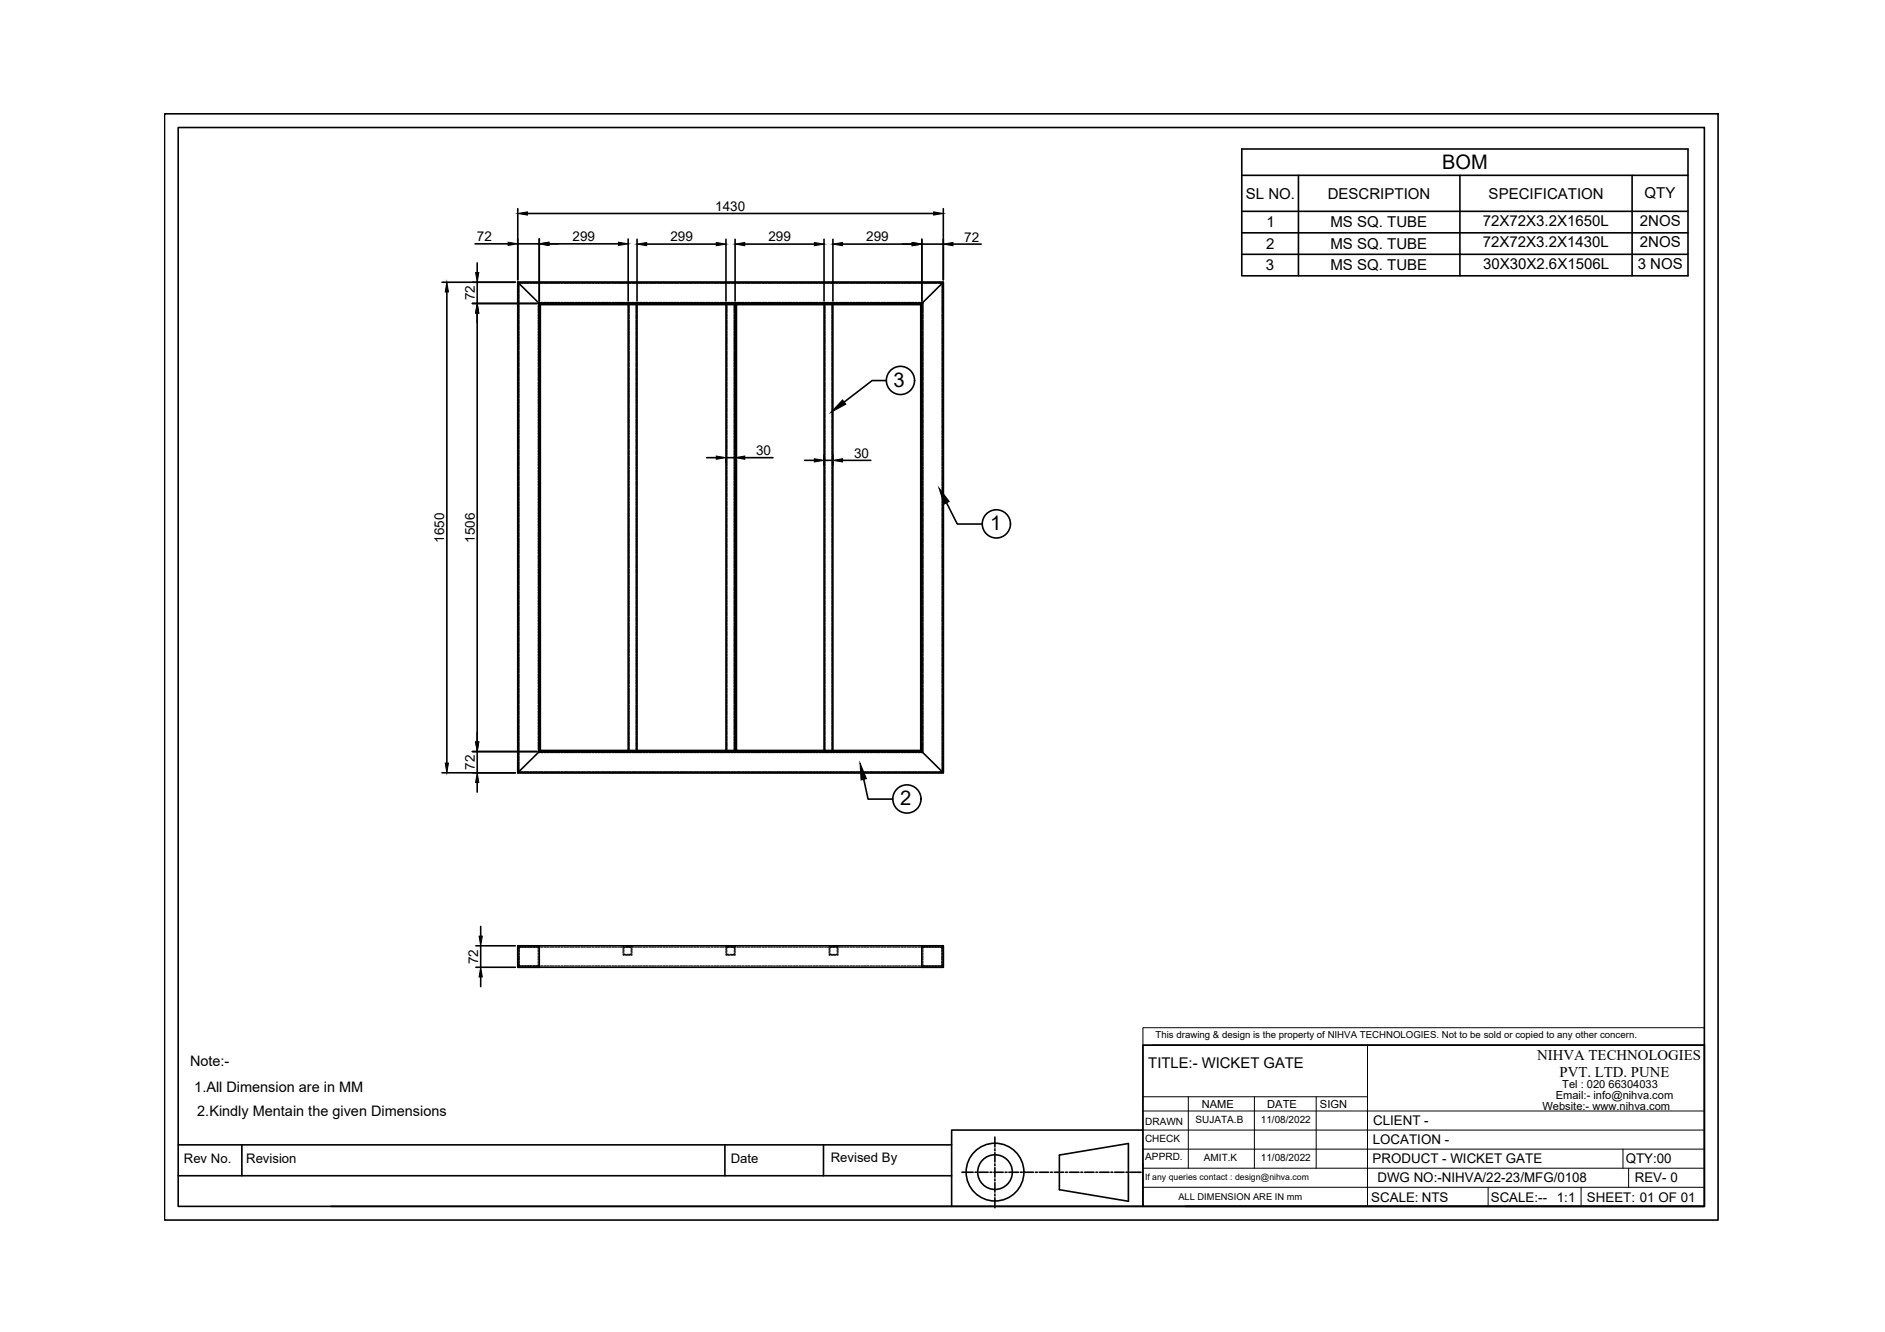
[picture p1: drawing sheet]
<svg xmlns="http://www.w3.org/2000/svg" width="297mm" height="210mm" viewBox="0 0 297 210" stroke-linecap="round" stroke-linejoin="round" font-family="sans-serif">
<defs><g id="words">
<g font-size="3.2">
<text x="227.3" y="26.7">BOM</text>
<text x="140.8" y="60.9">3</text>
<text x="156" y="83.6">1</text>
<text x="141.9" y="126.9">2</text>
</g>
<g font-size="2.4">
<text x="196.3" y="31.3">SL NO.</text>
<text x="199.6" y="35.8">1</text>
<text x="209.2" y="31.3">DESCRIPTION</text>
<text x="209.6" y="35.8">MS SQ. TUBE</text>
<text x="233.7" y="35.5">72X72X3.2X1650L</text>
<text x="234.6" y="31.3">SPECIFICATION</text>
<text x="258.4" y="35.6">2NOS</text>
<text x="259.1" y="31.3">QTY</text>
<text x="199.5" y="39.2">2</text>
<text x="209.6" y="39.2">MS SQ. TUBE</text>
<text x="233.7" y="38.9">72X72X3.2X1430L</text>
<text x="258.4" y="39">2NOS</text>
<text x="199.5" y="42.6">3</text>
<text x="209.6" y="42.6">MS SQ. TUBE</text>
<text x="233.7" y="42.3">30X30X2.6X1506L</text>
<text x="258.1" y="42.4">3 NOS</text>
</g>
<g font-size="2.3">
<text x="242.2" y="167.1">NIHVA TECHNOLOGIES</text>
<text x="29.9" y="168">Note:-</text>
<text x="30.6" y="172.2">1.All Dimension are in MM</text>
<text x="180.9" y="168.3">TITLE:- WICKET GATE</text>
<text x="245.7" y="169.7">PVT. LTD. PUNE</text>
<text x="31.1" y="175.8">2.Kindly Mentain the given Dimensions</text>
</g>
<g font-size="2.1">
<text x="112.7" y="33.3">1430</text>
<text x="75.2" y="38">72</text>
<text x="90.2" y="38">299</text>
<text x="105.6" y="38">299</text>
<text x="121.1" y="38">299</text>
<text x="136.5" y="38">299</text>
<text x="151.9" y="38.1">72</text>
<text x="74.8" y="47.3" transform="rotate(-90 74.8 47.3)">72</text>
<text x="119.1" y="71.7">30</text>
<text x="134.6" y="72.2">30</text>
<text x="70" y="85.5" transform="rotate(-90 70 85.5)">1650</text>
<text x="74.8" y="85.5" transform="rotate(-90 74.8 85.5)">1506</text>
<text x="74.8" y="121.3" transform="rotate(-90 74.8 121.3)">72</text>
<text x="75.4" y="151.9" transform="rotate(-90 75.4 151.9)">72</text>
<text x="216.4" y="177.3">CLIENT -</text>
<text x="29" y="183.3">Rev No.</text>
<text x="38.8" y="183.3">Revision</text>
<text x="115.2" y="183.3">Date</text>
<text x="130.9" y="183.1">Revised By</text>
<text x="216.3" y="183.3">PRODUCT - WICKET GATE</text>
<text x="216.3" y="180.3">LOCATION -</text>
<text x="256.2" y="183.3">QTY:00</text>
<text x="216.1" y="189.3">SCALE: NTS</text>
<text x="217" y="186.3">DWG NO:-NIHVA/22-23/MFG/0108</text>
<text x="234.9" y="189.3">SCALE:--</text>
<text x="245.3" y="189.3">1:1</text>
<text x="250.1" y="189.3">SHEET: 01 OF 01</text>
<text x="257.6" y="186.3">REV- 0</text>
</g>
<g font-size="1.8">
<text x="245.2" y="173.3">Email:- info@nihva.com</text>
<text x="246.2" y="171.5">Tel : 020 66304033</text>
<text x="189.4" y="174.7">NAME</text>
<text x="199.7" y="174.7">DATE</text>
<text x="208" y="174.6">SIGN</text>
<text x="243" y="174.9">Website:- www.nihva.com</text>
</g>
<g font-size="1.6">
<text x="180.4" y="179.9">CHECK</text>
<text x="180.5" y="177.2">DRAWN</text>
<text x="188.4" y="176.9">SUJATA.B</text>
<text x="198.7" y="176.9">11/08/2022</text>
<text x="180.5" y="182.9">APPRD.</text>
<text x="189.7" y="182.9">AMIT.K</text>
<text x="198.7" y="183">11/08/2022</text>
</g>
<g font-size="1.5">
<text x="182.1" y="163.6">This drawing &amp; design is the property of NIHVA TECHNOLOGIES. Not to be sold or copied to any other concern.</text>
<text x="185.7" y="189.1">ALL DIMENSION ARE IN mm</text>
</g>
<text font-size="1.4" x="180.4" y="186">If any queries contact : design@nihva.com</text>
</g></defs>
<!-- layer: 0 -->
<g fill="none" stroke="#000" stroke-width=".25">
<path d="M25.9 17.9h244.8v174.4h-244.8zM28.1 20.1h240.5v170h-240.5zM74.9 38.4h5.2M81.6 32.9v11.2M81.6 38.4h3.4M83.1 33.6h64M85 37.7v9.7M86.5 38.4h11M99 37.7v9.7M100.4 37.7v9.7M101.9 38.5h11M114.4 37.7v9.7"/>
<path d="M115.8 37.7v9.7M117.4 38.5h10.9M129.9 37.7v9.7M131.2 37.7v9.7M132.8 38.5h10.9M145.3 38.5h3.3M145.3 37.7v9.7M148.6 32.9v11.2M150.2 38.5h4.4M195.7 23.5h70.3v20h-70.3zM195.7 27.6h70.3M195.7 33.3h70.3"/>
<path d="M195.7 36.7h70.3M204.6 27.6v15.9M230.1 27.6v15.9M257.2 27.6v15.9M69.7 44.5h11.5M70.4 46v74.3M74.4 47.8h10.2M75.2 41.4v1.6M75.2 44.5v3.3M75.2 49.3v67.6M81.6 44.5h67v77.3h-67zM81.6 44.5l3.4 3.3"/>
<path d="M81.8 45v.3M81.8 45.5v.3M81.8 45.9v.3M81.8 46.4v.3M81.8 46.8v.3M81.8 47.3v.3M81.8 47.7v.3M81.8 48.2v.3M81.8 48.6v.3M81.8 49.1v.2M81.8 49.5v.3M81.8 49.9v.3"/>
<path d="M81.8 50.4v.3M81.8 50.8v.3M81.8 51.3v.3M81.8 51.7v.3M81.8 52.2v.3M81.8 52.6v.3M81.8 53.1v.3M81.8 53.5v.3M81.8 54v.3M81.8 54.4v.3M81.8 54.8v.3M81.8 55.3v.3"/>
<path d="M81.8 55.7v.3M81.8 56.2v.3M81.8 56.6v.3M81.8 57.1v.3M81.8 57.5v.3M81.8 58v.3M81.8 58.4v.3M81.8 58.9v.3M81.8 59.3v.3M81.8 59.8v.3M82 44.6h-.2v.3M82.1 44.6h.3"/>
<path d="M82.6 44.6h.3M83 44.6h.3M83.5 44.6h.3M84 44.6h.3M84.4 44.6h.3M84.9 48.2v.3M84.9 48.6v.3M84.9 49.1v.2M84.9 49.5v.3M84.9 49.9v.3M84.9 50.4v.3M84.9 50.8v.3"/>
<path d="M84.9 51.3v.3M84.9 51.7v.3M84.9 52.2v.3M84.9 52.6v.3M84.9 53.1v.3M84.9 53.5v.3M84.9 54v.3M84.9 54.4v.3M84.9 54.8v.3M84.9 55.3v.3M84.9 55.7v.3M84.9 56.2v.3"/>
<path d="M84.9 56.6v.3M84.9 57.1v.3M84.9 57.5v.3M84.9 58v.3M84.9 58.4v.3M84.9 58.9v.3M84.9 59.3v.3M84.9 59.8v.3M84.9 44.6h.2M85 47.8h60.3v70.6h-60.3zM85.1 47.9h30.9v70.4h-30.9zM85.1 47.7h-.2v.3"/>
<path d="M85.1 48h30.8v70.3h-30.8zM85.3 47.7h.3M85.3 44.6h.3M85.7 47.7h.3M85.7 44.6h.3M86.2 47.7h.3M86.2 44.6h.3M86.6 47.7h.3M86.6 44.6h.3M87.1 47.7h.2M87.1 44.6h.2M87.5 47.7h.3"/>
<path d="M87.5 44.6h.3M87.9 47.7h.3M87.9 44.6h.3M88.4 47.7h.3M88.4 44.6h.3M88.9 47.7h.3M88.9 44.6h.3M89.3 47.7h.3M89.3 44.6h.3M89.8 47.7h.3M89.8 44.6h.3M90.2 47.7h.3"/>
<path d="M90.2 44.6h.3M90.6 47.7h.3M90.6 44.6h.3M91.1 47.7h.3M91.1 44.6h.3M91.5 47.7h.3M91.5 44.6h.3M92 47.7h.3M92 44.6h.3M92.4 47.7h.3M92.4 44.6h.3M92.9 47.7h.2"/>
<path d="M92.9 44.6h.2M93.3 47.7h.3M93.3 44.6h.3M93.8 47.7h.3M93.8 44.6h.3M94.2 47.7h.3M94.2 44.6h.3M94.7 47.7h.3M94.7 44.6h.3M95.1 47.7h.3M95.1 44.6h.3M95.6 47.7h.3"/>
<path d="M95.6 44.6h.3M96 47.7h.3M96 44.6h.3M96.4 47.7h.3M96.4 44.6h.3M96.9 47.7h.3M96.9 44.6h.3M97.3 47.7h.3M97.3 44.6h.3M97.8 47.7h.3M97.8 44.6h.3M98.2 47.7h.3"/>
<path d="M98.2 44.6h.3M98.7 47.7h.3M98.7 44.6h.3M98.9 47.9h.1M99 47.8h1.4v70.6h-1.4zM99.1 47.7h.3M99.1 44.6h.3M99.1 48.2v.3M99.1 48.6v.3M99.1 49.1v.2M99.1 49.5v.3M99.1 49.9v.3"/>
<path d="M99.1 50.4v.3M99.1 50.8v.3M99.1 51.3v.3M99.1 51.7v.3M99.1 52.2v.3M99.1 52.6v.3M99.1 53.1v.3M99.1 53.5v.3M99.1 54v.3M99.1 54.4v.3M99.1 54.8v.3M99.1 55.3v.3"/>
<path d="M99.1 55.7v.3M99.1 56.2v.3M99.1 56.6v.3M99.1 57.1v.3M99.1 57.5v.3M99.1 58v.3M99.1 58.4v.3M99.1 58.9v.3M99.1 59.3v.3M99.1 59.8v.3M99.4 47.8h-.3v.2M99.5 47.8h.3"/>
<path d="M99.6 47.7h.3M99.6 44.6h.3M100 47.8h.3v.2M100 47.7h.3M100 44.6h.3M100.3 48.2v.3M100.3 48.6v.3M100.3 49.1v.2M100.3 49.5v.3M100.3 49.9v.3M100.3 50.4v.3M100.3 50.8v.3"/>
<path d="M100.3 51.3v.3M100.3 51.7v.3M100.3 52.2v.3M100.3 52.6v.3M100.3 53.1v.3M100.3 53.5v.3M100.3 54v.3M100.3 54.4v.3M100.3 54.8v.3M100.3 55.3v.3M100.3 55.7v.3M100.3 56.2v.3"/>
<path d="M100.3 56.6v.3M100.3 57.1v.3M100.3 57.5v.3M100.3 58v.3M100.3 58.4v.3M100.3 58.9v.3M100.3 59.3v.3M100.3 59.8v.3M100.4 47.9h.1M100.5 47.7h.3M100.5 44.6h.3M100.9 47.7h.3"/>
<path d="M100.9 44.6h.3M101.4 47.7h.3M101.4 44.6h.3M101.8 47.7h.3M101.8 44.6h.3M102.2 47.7h.3M102.2 44.6h.3M102.7 47.7h.3M102.7 44.6h.3M103.1 47.7h.3M103.1 44.6h.3M103.6 47.7h.3"/>
<path d="M103.6 44.6h.3M104 47.7h.3M104 44.6h.3M104.5 47.7h.3M104.5 44.6h.3M104.9 47.7h.3M104.9 44.6h.3M105.4 47.7h.3M105.4 44.6h.3M105.8 47.7h.3M105.8 44.6h.3M106.3 47.7h.3"/>
<path d="M106.3 44.6h.3M106.7 47.7h.3M106.7 44.6h.3M107.2 47.7h.3M107.2 44.6h.3M107.6 47.7h.3M107.6 44.6h.3M108 47.7h.3M108 44.6h.3M108.5 47.7h.3M108.5 44.6h.3M108.9 47.7h.3"/>
<path d="M108.9 44.6h.3M109.4 47.7h.3M109.4 44.6h.3M109.8 47.7h.3M109.8 44.6h.3M110.3 47.7h.3M110.3 44.6h.3M110.7 47.7h.3M110.7 44.6h.3M111.2 47.7h.3M111.2 44.6h.3M111.6 47.7h.3"/>
<path d="M111.6 44.6h.3M112.1 47.7h.3M112.1 44.6h.3M112.5 47.7h.3M112.5 44.6h.3M113 47.7h.3M113 44.6h.3M113.4 47.7h.3M113.4 44.6h.3M113.8 47.7h.3M113.8 44.6h.3M114.3 47.7h.3"/>
<path d="M114.3 44.6h.3M114.4 47.9h.1M114.4 47.8h1.4v70.6h-1.4zM114.5 48.2v.3M114.5 48.6v.3M114.5 49.1v.2M114.5 49.5v.3M114.5 49.9v.3M114.5 50.4v.3M114.5 50.8v.3M114.5 51.3v.3M114.5 51.7v.3"/>
<path d="M114.5 52.2v.3M114.5 52.6v.3M114.5 53.1v.3M114.5 53.5v.3M114.5 54v.3M114.5 54.4v.3M114.5 54.8v.3M114.5 55.3v.3M114.5 55.7v.3M114.5 56.2v.3M114.5 56.6v.3M114.5 57.1v.3"/>
<path d="M114.5 57.5v.3M114.5 58v.3M114.5 58.4v.3M114.5 58.9v.3M114.5 59.3v.3M114.5 59.8v.3M114.7 47.7h.3M114.7 44.6h.3M114.8 47.8h-.3v.2M115 47.8h.3M115.2 47.7h.3M115.2 44.6h.3"/>
<path d="M115.4 47.8h.3v.2M115.6 47.7h.3M115.6 44.6h.3M115.7 48.2v.3M115.7 48.6v.3M115.7 49.1v.2M115.7 49.5v.3M115.7 49.9v.3M115.7 50.4v.3M115.7 50.8v.3M115.7 51.3v.3M115.7 51.7v.3"/>
<path d="M115.7 52.2v.3M115.7 52.6v.3M115.7 53.1v.3M115.7 53.5v.3M115.7 54v.3M115.7 54.4v.3M115.7 54.8v.3M115.7 55.3v.3M115.7 55.7v.3M115.7 56.2v.3M115.7 56.6v.3M115.7 57.1v.3"/>
<path d="M115.7 57.5v.3M115.7 58v.3M115.7 58.4v.3M115.7 58.9v.3M115.7 59.3v.3M115.7 59.8v.3M116 47.9h29.2v70.4h-29.2zM116 48h29.1v70.3h-29.1zM116.1 47.7h.3M116.1 44.6h.3M116.5 47.7h.3M116.5 44.6h.3"/>
<path d="M117 47.7h.3M117 44.6h.3M117.4 47.7h.3M117.4 44.6h.3M117.9 47.7h.3M117.9 44.6h.3M118.3 47.7h.3M118.3 44.6h.3M118.8 47.7h.3M118.8 44.6h.3M119.2 47.7h.3M119.2 44.6h.3"/>
<path d="M119.6 47.7h.3M119.6 44.6h.3M120.1 47.7h.3M120.1 44.6h.3M120.5 47.7h.3M120.5 44.6h.3M121 47.7h.3M121 44.6h.3M121.4 47.7h.3M121.4 44.6h.3M121.9 47.7h.3M121.9 44.6h.3"/>
<path d="M122.4 47.7h.3M122.4 44.6h.3M122.8 47.7h.3M122.8 44.6h.3M123.2 47.7h.3M123.2 44.6h.3M123.7 47.7h.3M123.7 44.6h.3M124.1 47.7h.3M124.1 44.6h.3M124.6 47.7h.3M124.6 44.6h.3"/>
<path d="M125 47.7h.3M125 44.6h.3M125.4 47.7h.3M125.4 44.6h.3M125.9 47.7h.3M125.9 44.6h.3M126.3 47.7h.3M126.3 44.6h.3M126.8 47.7h.3M126.8 44.6h.3M127.3 47.7h.3M127.3 44.6h.3"/>
<path d="M127.7 47.7h.3M127.7 44.6h.3M128.2 47.7h.3M128.2 44.6h.3M128.6 47.7h.3M128.6 44.6h.3M129 47.7h.3M129 44.6h.3M129.5 47.7h.3M129.5 44.6h.3M129.9 47.8h1.3v70.6h-1.3zM129.9 47.7h.3"/>
<path d="M129.9 44.6h.3M130 48.2v.3M130 48.6v.3M130 49.1v.2M130 49.5v.3M130 49.9v.3M130 50.4v.3M130 50.8v.3M130 51.3v.3M130 51.7v.3M130 52.2v.3M130 52.6v.3"/>
<path d="M130 53.1v.3M130 53.5v.3M130 54v.3M130 54.4v.3M130 54.8v.3M130 55.3v.3M130 55.7v.3M130 56.2v.3M130 56.6v.3M130 57.1v.3M130 57.5v.3M130 58v.3"/>
<path d="M130 58.4v.3M130 58.9v.3M130 59.3v.3M130 59.8v.3M130.2 47.8h-.2v.2M130.4 47.7h.3M130.4 44.6h.3M130.4 47.8h.3M130.8 47.8h.3v.2M130.8 47.7h.3M130.8 44.6h.3M131.1 48.2v.3"/>
<path d="M131.1 48.6v.3M131.1 49.1v.2M131.1 49.5v.3M131.1 49.9v.3M131.1 50.4v.3M131.1 50.8v.3M131.1 51.3v.3M131.1 51.7v.3M131.1 52.2v.3M131.1 52.6v.3M131.1 53.1v.3M131.1 53.5v.3"/>
<path d="M131.1 54v.3M131.1 54.4v.3M131.1 54.8v.3M131.1 55.3v.3M131.1 55.7v.3M131.1 56.2v.3M131.1 56.6v.3M131.1 57.1v.3M131.1 57.5v.3M131.1 58v.3M131.1 58.4v.3M131.1 58.9v.3"/>
<path d="M131.1 59.3v.3M131.1 59.8v.3M131.2 47.7h.3M131.2 44.6h.3M131.7 47.7h.3M131.7 44.6h.3M132.2 47.7h.3M132.2 44.6h.3M132.6 47.7h.3M132.6 44.6h.3M133.1 47.7h.3M133.1 44.6h.3"/>
<path d="M133.5 47.7h.3M133.5 44.6h.3M134 47.7h.3M134 44.6h.3M134.4 47.7h.3M134.4 44.6h.3M134.8 47.7h.3M134.8 44.6h.3M135.3 47.7h.3M135.3 44.6h.3M135.7 47.7h.3M135.7 44.6h.3"/>
<path d="M136.2 47.7h.3M136.2 44.6h.3M136.6 47.7h.3M136.6 44.6h.3M137.1 47.7h.3M137.1 44.6h.3M137.5 47.7h.3M137.5 44.6h.3M138 47.7h.3M138 44.6h.3M138.4 47.7h.3M138.4 44.6h.3"/>
<path d="M138.9 47.7h.3M138.9 44.6h.3M139.3 47.7h.3M139.3 44.6h.3M139.6 60h-2.2l-4.4 3.4M139.8 47.7h.3M139.8 44.6h.3M140.2 47.7h.3M140.2 44.6h.3M140.6 47.7h.3M140.6 44.6h.3M141.1 47.7h.3"/>
<path d="M141.1 44.6h.3M141.5 47.7h.3M141.5 44.6h.3M142 47.7h.3M142 44.6h.3M142.4 47.7h.3M142.4 44.6h.3M142.9 47.7h.3M142.9 44.6h.3M143.3 47.7h.3M143.3 44.6h.3M143.8 47.7h.3"/>
<path d="M143.8 44.6h.3M144.2 47.7h.3M144.2 44.6h.3M144.7 47.7h.3M144.7 44.6h.3M145.1 47.7h.3v.3M145.1 44.6h.3M145.4 48.2v.3M145.4 48.6v.3M145.4 49.1v.2M145.4 49.5v.3M145.4 49.9v.3"/>
<path d="M145.4 50.4v.3M145.4 50.8v.3M145.4 51.3v.3M145.4 51.7v.3M145.4 52.2v.3M145.4 52.6v.3M145.4 53.1v.3M145.4 53.5v.3M145.4 54v.3M145.4 54.4v.3M145.4 54.8v.3M145.4 55.3v.3"/>
<path d="M145.4 55.7v.3M145.4 56.2v.3M145.4 56.6v.3M145.4 57.1v.3M145.4 57.5v.3M145.4 58v.3M145.4 58.4v.3M145.4 58.9v.3M145.4 59.3v.3M145.4 59.8v.3M145.6 44.6h.3M146 44.6h.3"/>
<path d="M146.4 44.6h.3M146.9 44.6h.3M147.3 44.6h.3M147.8 44.6h.3M148.2 44.6h.3v.3M148.5 45v.3M148.5 45.5v.3M148.5 45.9v.3M148.5 46.4v.3M148.5 46.8v.3M148.5 47.3v.3M148.5 47.7v.3"/>
<path d="M148.5 48.2v.3M148.5 48.6v.3M148.5 49.1v.2M148.5 49.5v.3M148.5 49.9v.3M148.5 50.4v.3M148.5 50.8v.3M148.5 51.3v.3M148.5 51.7v.3M148.5 52.2v.3M148.5 52.6v.3M148.5 53.1v.3"/>
<path d="M148.5 53.5v.3M148.5 54v.3M148.5 54.4v.3M148.5 54.8v.3M148.5 55.3v.3M148.5 55.7v.3M148.5 56.2v.3M148.5 56.6v.3M148.5 57.1v.3M148.5 57.5v.3M148.5 58v.3M148.5 58.4v.3"/>
<path d="M148.5 58.9v.3M148.5 59.3v.3M148.5 59.8v.3M148.6 44.5l-3.3 3.3M195.7 40.1h70.3M81.8 60.2v.3M81.8 60.6v.3M81.8 61.1v.3M81.8 61.5v.3M81.8 62v.3M81.8 62.4v.3M81.8 62.9v.3"/>
<path d="M81.8 63.3v.3M81.8 63.8v.3M81.8 64.2v.3M81.8 64.7v.3M81.8 65.1v.3M81.8 65.6v.3M81.8 66v.3M81.8 66.4v.3M81.8 66.9v.3M81.8 67.3v.3M81.8 67.8v.3M81.8 68.2v.3"/>
<path d="M81.8 68.7v.3M81.8 69.2v.3M81.8 69.6v.3M81.8 70v.3M81.8 70.5v.3M81.8 70.9v.3M81.8 71.4v.3M81.8 71.8v.3M81.8 72.2v.3M81.8 72.7v.3M81.8 73.1v.3M81.8 73.6v.3"/>
<path d="M81.8 74.1v.3M81.8 74.5v.3M81.8 75v.3M81.8 75.4v.3M81.8 75.8v.3M81.8 76.3v.3M81.8 76.7v.3M81.8 77.2v.3M81.8 77.6v.3M81.8 78v.3M81.8 78.5v.3M81.8 79v.3"/>
<path d="M81.8 79.4v.3M81.8 79.9v.3M84.9 60.2v.3M84.9 60.6v.3M84.9 61.1v.3M84.9 61.5v.3M84.9 62v.3M84.9 62.4v.3M84.9 62.9v.3M84.9 63.3v.3M84.9 63.8v.3M84.9 64.2v.3"/>
<path d="M84.9 64.7v.3M84.9 65.1v.3M84.9 65.6v.3M84.9 66v.3M84.9 66.4v.3M84.9 66.9v.3M84.9 67.3v.3M84.9 67.8v.3M84.9 68.2v.3M84.9 68.7v.3M84.9 69.2v.3M84.9 69.6v.3"/>
<path d="M84.9 70v.3M84.9 70.5v.3M84.9 70.9v.3M84.9 71.4v.3M84.9 71.8v.3M84.9 72.2v.3M84.9 72.7v.3M84.9 73.1v.3M84.9 73.6v.3M84.9 74.1v.3M84.9 74.5v.3M84.9 75v.3"/>
<path d="M84.9 75.4v.3M84.9 75.8v.3M84.9 76.3v.3M84.9 76.7v.3M84.9 77.2v.3M84.9 77.6v.3M84.9 78v.3M84.9 78.5v.3M84.9 79v.3M84.9 79.4v.3M84.9 79.9v.3M99.1 60.2v.3"/>
<path d="M99.1 60.6v.3M99.1 61.1v.3M99.1 61.5v.3M99.1 62v.3M99.1 62.4v.3M99.1 62.9v.3M99.1 63.3v.3M99.1 63.8v.3M99.1 64.2v.3M99.1 64.7v.3M99.1 65.1v.3M99.1 65.6v.3"/>
<path d="M99.1 66v.3M99.1 66.4v.3M99.1 66.9v.3M99.1 67.3v.3M99.1 67.8v.3M99.1 68.2v.3M99.1 68.7v.3M99.1 69.2v.3M99.1 69.6v.3M99.1 70v.3M99.1 70.5v.3M99.1 70.9v.3"/>
<path d="M99.1 71.4v.3M99.1 71.8v.3M99.1 72.2v.3M99.1 72.7v.3M99.1 73.1v.3M99.1 73.6v.3M99.1 74.1v.3M99.1 74.5v.3M99.1 75v.3M99.1 75.4v.3M99.1 75.8v.3M99.1 76.3v.3"/>
<path d="M99.1 76.7v.3M99.1 77.2v.3M99.1 77.6v.3M99.1 78v.3M99.1 78.5v.3M99.1 79v.3M99.1 79.4v.3M99.1 79.9v.3M100.3 60.2v.3M100.3 60.6v.3M100.3 61.1v.3M100.3 61.5v.3"/>
<path d="M100.3 62v.3M100.3 62.4v.3M100.3 62.9v.3M100.3 63.3v.3M100.3 63.8v.3M100.3 64.2v.3M100.3 64.7v.3M100.3 65.1v.3M100.3 65.6v.3M100.3 66v.3M100.3 66.4v.3M100.3 66.9v.3"/>
<path d="M100.3 67.3v.3M100.3 67.8v.3M100.3 68.2v.3M100.3 68.7v.3M100.3 69.2v.3M100.3 69.6v.3M100.3 70v.3M100.3 70.5v.3M100.3 70.9v.3M100.3 71.4v.3M100.3 71.8v.3M100.3 72.2v.3"/>
<path d="M100.3 72.7v.3M100.3 73.1v.3M100.3 73.6v.3M100.3 74.1v.3M100.3 74.5v.3M100.3 75v.3M100.3 75.4v.3M100.3 75.8v.3M100.3 76.3v.3M100.3 76.7v.3M100.3 77.2v.3M100.3 77.6v.3"/>
<path d="M100.3 78v.3M100.3 78.5v.3M100.3 79v.3M100.3 79.4v.3M100.3 79.9v.3M111.4 72.1h1.5M114.4 72.4v.5M114.4 72.1h1.4M114.5 60.2v.3M114.5 60.6v.3M114.5 61.1v.3M114.5 61.5v.3"/>
<path d="M114.5 62v.3M114.5 62.4v.3M114.5 62.9v.3M114.5 63.3v.3M114.5 63.8v.3M114.5 64.2v.3M114.5 64.7v.3M114.5 65.1v.3M114.5 65.6v.3M114.5 66v.3M114.5 66.4v.3M114.5 66.9v.3"/>
<path d="M114.5 67.3v.3M114.5 67.8v.3M114.5 68.2v.3M114.5 68.7v.3M114.5 69.2v.3M114.5 69.6v.3M114.5 70v.3M114.5 70.5v.3M114.5 70.9v.3M114.5 71.4v.3M114.5 71.8v.3M114.5 72.2v.3"/>
<path d="M114.5 72.7v.3M114.5 73.1v.3M114.5 73.6v.3M114.5 74.1v.3M114.5 74.5v.3M114.5 75v.3M114.5 75.4v.3M114.5 75.8v.3M114.5 76.3v.3M114.5 76.7v.3M114.5 77.2v.3M114.5 77.6v.3"/>
<path d="M114.5 78v.3M114.5 78.5v.3M114.5 79v.3M114.5 79.4v.3M114.5 79.9v.3M115.7 60.2v.3M115.7 60.6v.3M115.7 61.1v.3M115.7 61.5v.3M115.7 62v.3M115.7 62.4v.3M115.7 62.9v.3"/>
<path d="M115.7 63.3v.3M115.7 63.8v.3M115.7 64.2v.3M115.7 64.7v.3M115.7 65.1v.3M115.7 65.6v.3M115.7 66v.3M115.7 66.4v.3M115.7 66.9v.3M115.7 67.3v.3M115.7 67.8v.3M115.7 68.2v.3"/>
<path d="M115.7 68.7v.3M115.7 69.2v.3M115.7 69.6v.3M115.7 70v.3M115.7 70.5v.3M115.7 70.9v.3M115.7 71.4v.3M115.7 71.8v.3M115.7 72.2v.3M115.7 72.7v.3M115.7 73.1v.3M115.7 73.6v.3"/>
<path d="M115.7 74.1v.3M115.7 74.5v.3M115.7 75v.3M115.7 75.4v.3M115.7 75.8v.3M115.7 76.3v.3M115.7 76.7v.3M115.7 77.2v.3M115.7 77.6v.3M115.7 78v.3M115.7 78.5v.3M115.7 79v.3"/>
<path d="M115.7 79.4v.3M115.7 79.9v.3M115.8 72.4v.5M117.4 72.1h4.4M126.8 72.5h1.5M129.9 71.7v1.6M129.9 72.5h1.3M130 60.2v.3M130 60.6v.3M130 61.1v.3M130 61.5v.3M130 62v.3"/>
<path d="M130 62.4v.3M130 62.9v.3M130 63.3v.3M130 63.8v.3M130 64.2v.3M130 64.7v.3M130 65.1v.3M130 65.6v.3M130 66v.3M130 66.4v.3M130 66.9v.3M130 67.3v.3"/>
<path d="M130 67.8v.3M130 68.2v.3M130 68.7v.3M130 69.2v.3M130 69.6v.3M130 70v.3M130 70.5v.3M130 70.9v.3M130 71.4v.3M130 71.8v.3M130 72.2v.3M130 72.7v.3"/>
<path d="M130 73.1v.3M130 73.6v.3M130 74.1v.3M130 74.5v.3M130 75v.3M130 75.4v.3M130 75.8v.3M130 76.3v.3M130 76.7v.3M130 77.2v.3M130 77.6v.3M130 78v.3"/>
<path d="M130 78.5v.3M130 79v.3M130 79.4v.3M130 79.9v.3M131.1 60.2v.3M131.1 60.6v.3M131.1 61.1v.3M131.1 61.5v.3M131.1 62v.3M131.1 62.4v.3M131.1 62.9v.3M131.1 63.3v.3"/>
<path d="M131.1 63.8v.3M131.1 64.2v.3M131.1 64.7v.3M131.1 65.1v.3M131.1 65.6v.3M131.1 66v.3M131.1 66.4v.3M131.1 66.9v.3M131.1 67.3v.3M131.1 67.8v.3M131.1 68.2v.3M131.1 68.7v.3"/>
<path d="M131.1 69.2v.3M131.1 69.6v.3M131.1 70v.3M131.1 70.5v.3M131.1 70.9v.3M131.1 71.4v.3M131.1 71.8v.3M131.1 72.2v.3M131.1 72.7v.3M131.1 73.1v.3M131.1 73.6v.3M131.1 74.1v.3"/>
<path d="M131.1 74.5v.3M131.1 75v.3M131.1 75.4v.3M131.1 75.8v.3M131.1 76.3v.3M131.1 76.7v.3M131.1 77.2v.3M131.1 77.6v.3M131.1 78v.3M131.1 78.5v.3M131.1 79v.3M131.1 79.4v.3"/>
<path d="M131.1 79.9v.3M131.2 71.7v1.6M132.8 72.5h4.4M145.4 60.2v.3M145.4 60.6v.3M145.4 61.1v.3M145.4 61.5v.3M145.4 62v.3M145.4 62.4v.3M145.4 62.9v.3M145.4 63.3v.3M145.4 63.8v.3"/>
<path d="M145.4 64.2v.3M145.4 64.7v.3M145.4 65.1v.3M145.4 65.6v.3M145.4 66v.3M145.4 66.4v.3M145.4 66.9v.3M145.4 67.3v.3M145.4 67.8v.3M145.4 68.2v.3M145.4 68.7v.3M145.4 69.2v.3"/>
<path d="M145.4 69.6v.3M145.4 70v.3M145.4 70.5v.3M145.4 70.9v.3M145.4 71.4v.3M145.4 71.8v.3M145.4 72.2v.3M145.4 72.7v.3M145.4 73.1v.3M145.4 73.6v.3M145.4 74.1v.3M145.4 74.5v.3"/>
<path d="M145.4 75v.3M145.4 75.4v.3M145.4 75.8v.3M145.4 76.3v.3M145.4 76.7v.3M145.4 77.2v.3M145.4 77.6v.3M145.4 78v.3M145.4 78.5v.3M145.4 79v.3M145.4 79.4v.3M145.4 79.9v.3"/>
<path d="M148.5 60.2v.3M148.5 60.6v.3M148.5 61.1v.3M148.5 61.5v.3M148.5 62v.3M148.5 62.4v.3M148.5 62.9v.3M148.5 63.3v.3M148.5 63.8v.3M148.5 64.2v.3M148.5 64.7v.3M148.5 65.1v.3"/>
<path d="M148.5 65.6v.3M148.5 66v.3M148.5 66.4v.3M148.5 66.9v.3M148.5 67.3v.3M148.5 67.8v.3M148.5 68.2v.3M148.5 68.7v.3M148.5 69.2v.3M148.5 69.6v.3M148.5 70v.3M148.5 70.5v.3"/>
<path d="M148.5 70.9v.3M148.5 71.4v.3M148.5 71.8v.3M148.5 72.2v.3M148.5 72.7v.3M148.5 73.1v.3M148.5 73.6v.3M148.5 74.1v.3M148.5 74.5v.3M148.5 75v.3M148.5 75.4v.3M148.5 75.8v.3"/>
<path d="M148.5 76.3v.3M148.5 76.7v.3M148.5 77.2v.3M148.5 77.6v.3M148.5 78v.3M148.5 78.5v.3M148.5 79v.3M148.5 79.4v.3M148.5 79.9v.3M149.2 79.2l1.6 3.4h3.9M81.8 80.3v.3M81.8 80.8v.3"/>
<path d="M81.8 81.2v.3M81.8 81.6v.3M81.8 82.1v.3M81.8 82.5v.3M81.8 83v.3M81.8 83.4v.3M81.8 83.9v.3M81.8 84.3v.3M81.8 84.8v.3M81.8 85.2v.3M81.8 85.7v.3M81.8 86.1v.3"/>
<path d="M81.8 86.6v.3M81.8 87v.3M81.8 87.4v.3M81.8 87.9v.3M81.8 88.3v.3M81.8 88.8v.3M81.8 89.2v.3M81.8 89.7v.3M81.8 90.1v.3M81.8 90.6v.3M81.8 91v.3M81.8 91.5v.3"/>
<path d="M81.8 91.9v.3M81.8 92.4v.3M81.8 92.8v.3M81.8 93.2v.3M81.8 93.7v.3M81.8 94.1v.3M81.8 94.6v.3M81.8 95v.3M81.8 95.5v.3M81.8 95.9v.3M81.8 96.4v.3M81.8 96.8v.3"/>
<path d="M81.8 97.3v.3M81.8 97.7v.3M81.8 98.2v.3M81.8 98.6v.3M81.8 99v.3M81.8 99.5v.3M81.8 99.9v.3M84.9 80.3v.3M84.9 80.8v.3M84.9 81.2v.3M84.9 81.6v.3M84.9 82.1v.3"/>
<path d="M84.9 82.5v.3M84.9 83v.3M84.9 83.4v.3M84.9 83.9v.3M84.9 84.3v.3M84.9 84.8v.3M84.9 85.2v.3M84.9 85.7v.3M84.9 86.1v.3M84.9 86.6v.3M84.9 87v.3M84.9 87.4v.3"/>
<path d="M84.9 87.9v.3M84.9 88.3v.3M84.9 88.8v.3M84.9 89.2v.3M84.9 89.7v.3M84.9 90.1v.3M84.9 90.6v.3M84.9 91v.3M84.9 91.5v.3M84.9 91.9v.3M84.9 92.4v.3M84.9 92.8v.3"/>
<path d="M84.9 93.2v.3M84.9 93.7v.3M84.9 94.1v.3M84.9 94.6v.3M84.9 95v.3M84.9 95.5v.3M84.9 95.9v.3M84.9 96.4v.3M84.9 96.8v.3M84.9 97.3v.3M84.9 97.7v.3M84.9 98.2v.3"/>
<path d="M84.9 98.6v.3M84.9 99v.3M84.9 99.5v.3M84.9 99.9v.3M99.1 80.3v.3M99.1 80.8v.3M99.1 81.2v.3M99.1 81.6v.3M99.1 82.1v.3M99.1 82.5v.3M99.1 83v.3M99.1 83.4v.3"/>
<path d="M99.1 83.9v.3M99.1 84.3v.3M99.1 84.8v.3M99.1 85.2v.3M99.1 85.7v.3M99.1 86.1v.3M99.1 86.6v.3M99.1 87v.3M99.1 87.4v.3M99.1 87.9v.3M99.1 88.3v.3M99.1 88.8v.3"/>
<path d="M99.1 89.2v.3M99.1 89.7v.3M99.1 90.1v.3M99.1 90.6v.3M99.1 91v.3M99.1 91.5v.3M99.1 91.9v.3M99.1 92.4v.3M99.1 92.8v.3M99.1 93.2v.3M99.1 93.7v.3M99.1 94.1v.3"/>
<path d="M99.1 94.6v.3M99.1 95v.3M99.1 95.5v.3M99.1 95.9v.3M99.1 96.4v.3M99.1 96.8v.3M99.1 97.3v.3M99.1 97.7v.3M99.1 98.2v.3M99.1 98.6v.3M99.1 99v.3M99.1 99.5v.3"/>
<path d="M99.1 99.9v.3M100.3 80.3v.3M100.3 80.8v.3M100.3 81.2v.3M100.3 81.6v.3M100.3 82.1v.3M100.3 82.5v.3M100.3 83v.3M100.3 83.4v.3M100.3 83.9v.3M100.3 84.3v.3M100.3 84.8v.3"/>
<path d="M100.3 85.2v.3M100.3 85.7v.3M100.3 86.1v.3M100.3 86.6v.3M100.3 87v.3M100.3 87.4v.3M100.3 87.9v.3M100.3 88.3v.3M100.3 88.8v.3M100.3 89.2v.3M100.3 89.7v.3M100.3 90.1v.3"/>
<path d="M100.3 90.6v.3M100.3 91v.3M100.3 91.5v.3M100.3 91.9v.3M100.3 92.4v.3M100.3 92.8v.3M100.3 93.2v.3M100.3 93.7v.3M100.3 94.1v.3M100.3 94.6v.3M100.3 95v.3M100.3 95.5v.3"/>
<path d="M100.3 95.9v.3M100.3 96.4v.3M100.3 96.8v.3M100.3 97.3v.3M100.3 97.7v.3M100.3 98.2v.3M100.3 98.6v.3M100.3 99v.3M100.3 99.5v.3M100.3 99.9v.3M114.5 80.3v.3M114.5 80.8v.3"/>
<path d="M114.5 81.2v.3M114.5 81.6v.3M114.5 82.1v.3M114.5 82.5v.3M114.5 83v.3M114.5 83.4v.3M114.5 83.9v.3M114.5 84.3v.3M114.5 84.8v.3M114.5 85.2v.3M114.5 85.7v.3M114.5 86.1v.3"/>
<path d="M114.5 86.6v.3M114.5 87v.3M114.5 87.4v.3M114.5 87.9v.3M114.5 88.3v.3M114.5 88.8v.3M114.5 89.2v.3M114.5 89.7v.3M114.5 90.1v.3M114.5 90.6v.3M114.5 91v.3M114.5 91.5v.3"/>
<path d="M114.5 91.9v.3M114.5 92.4v.3M114.5 92.8v.3M114.5 93.2v.3M114.5 93.7v.3M114.5 94.1v.3M114.5 94.6v.3M114.5 95v.3M114.5 95.5v.3M114.5 95.9v.3M114.5 96.4v.3M114.5 96.8v.3"/>
<path d="M114.5 97.3v.3M114.5 97.7v.3M114.5 98.2v.3M114.5 98.6v.3M114.5 99v.3M114.5 99.5v.3M114.5 99.9v.3M115.7 80.3v.3M115.7 80.8v.3M115.7 81.2v.3M115.7 81.6v.3M115.7 82.1v.3"/>
<path d="M115.7 82.5v.3M115.7 83v.3M115.7 83.4v.3M115.7 83.9v.3M115.7 84.3v.3M115.7 84.8v.3M115.7 85.2v.3M115.7 85.7v.3M115.7 86.1v.3M115.7 86.6v.3M115.7 87v.3M115.7 87.4v.3"/>
<path d="M115.7 87.9v.3M115.7 88.3v.3M115.7 88.8v.3M115.7 89.2v.3M115.7 89.7v.3M115.7 90.1v.3M115.7 90.6v.3M115.7 91v.3M115.7 91.5v.3M115.7 91.9v.3M115.7 92.4v.3M115.7 92.8v.3"/>
<path d="M115.7 93.2v.3M115.7 93.7v.3M115.7 94.1v.3M115.7 94.6v.3M115.7 95v.3M115.7 95.5v.3M115.7 95.9v.3M115.7 96.4v.3M115.7 96.8v.3M115.7 97.3v.3M115.7 97.7v.3M115.7 98.2v.3"/>
<path d="M115.7 98.6v.3M115.7 99v.3M115.7 99.5v.3M115.7 99.9v.3M130 80.3v.3M130 80.8v.3M130 81.2v.3M130 81.6v.3M130 82.1v.3M130 82.5v.3M130 83v.3M130 83.4v.3"/>
<path d="M130 83.9v.3M130 84.3v.3M130 84.8v.3M130 85.2v.3M130 85.7v.3M130 86.1v.3M130 86.6v.3M130 87v.3M130 87.4v.3M130 87.9v.3M130 88.3v.3M130 88.8v.3"/>
<path d="M130 89.2v.3M130 89.7v.3M130 90.1v.3M130 90.6v.3M130 91v.3M130 91.5v.3M130 91.9v.3M130 92.4v.3M130 92.8v.3M130 93.2v.3M130 93.7v.3M130 94.1v.3"/>
<path d="M130 94.6v.3M130 95v.3M130 95.5v.3M130 95.9v.3M130 96.4v.3M130 96.8v.3M130 97.3v.3M130 97.7v.3M130 98.2v.3M130 98.6v.3M130 99v.3M130 99.5v.3"/>
<path d="M130 99.9v.3M131.1 80.3v.3M131.1 80.8v.3M131.1 81.2v.3M131.1 81.6v.3M131.1 82.1v.3M131.1 82.5v.3M131.1 83v.3M131.1 83.4v.3M131.1 83.9v.3M131.1 84.3v.3M131.1 84.8v.3"/>
<path d="M131.1 85.2v.3M131.1 85.7v.3M131.1 86.1v.3M131.1 86.6v.3M131.1 87v.3M131.1 87.4v.3M131.1 87.9v.3M131.1 88.3v.3M131.1 88.8v.3M131.1 89.2v.3M131.1 89.7v.3M131.1 90.1v.3"/>
<path d="M131.1 90.6v.3M131.1 91v.3M131.1 91.5v.3M131.1 91.9v.3M131.1 92.4v.3M131.1 92.8v.3M131.1 93.2v.3M131.1 93.7v.3M131.1 94.1v.3M131.1 94.6v.3M131.1 95v.3M131.1 95.5v.3"/>
<path d="M131.1 95.9v.3M131.1 96.4v.3M131.1 96.8v.3M131.1 97.3v.3M131.1 97.7v.3M131.1 98.2v.3M131.1 98.6v.3M131.1 99v.3M131.1 99.5v.3M131.1 99.9v.3M145.4 80.3v.3M145.4 80.8v.3"/>
<path d="M145.4 81.2v.3M145.4 81.6v.3M145.4 82.1v.3M145.4 82.5v.3M145.4 83v.3M145.4 83.4v.3M145.4 83.9v.3M145.4 84.3v.3M145.4 84.8v.3M145.4 85.2v.3M145.4 85.7v.3M145.4 86.1v.3"/>
<path d="M145.4 86.6v.3M145.4 87v.3M145.4 87.4v.3M145.4 87.9v.3M145.4 88.3v.3M145.4 88.8v.3M145.4 89.2v.3M145.4 89.7v.3M145.4 90.1v.3M145.4 90.6v.3M145.4 91v.3M145.4 91.5v.3"/>
<path d="M145.4 91.9v.3M145.4 92.4v.3M145.4 92.8v.3M145.4 93.2v.3M145.4 93.7v.3M145.4 94.1v.3M145.4 94.6v.3M145.4 95v.3M145.4 95.5v.3M145.4 95.9v.3M145.4 96.4v.3M145.4 96.8v.3"/>
<path d="M145.4 97.3v.3M145.4 97.7v.3M145.4 98.2v.3M145.4 98.6v.3M145.4 99v.3M145.4 99.5v.3M145.4 99.9v.3M148.5 80.3v.3M148.5 80.8v.3M148.5 81.2v.3M148.5 81.6v.3M148.5 82.1v.3"/>
<path d="M148.5 82.5v.3M148.5 83v.3M148.5 83.4v.3M148.5 83.9v.3M148.5 84.3v.3M148.5 84.8v.3M148.5 85.2v.3M148.5 85.7v.3M148.5 86.1v.3M148.5 86.6v.3M148.5 87v.3M148.5 87.4v.3"/>
<path d="M148.5 87.9v.3M148.5 88.3v.3M148.5 88.8v.3M148.5 89.2v.3M148.5 89.7v.3M148.5 90.1v.3M148.5 90.6v.3M148.5 91v.3M148.5 91.5v.3M148.5 91.9v.3M148.5 92.4v.3M148.5 92.8v.3"/>
<path d="M148.5 93.2v.3M148.5 93.7v.3M148.5 94.1v.3M148.5 94.6v.3M148.5 95v.3M148.5 95.5v.3M148.5 95.9v.3M148.5 96.4v.3M148.5 96.8v.3M148.5 97.3v.3M148.5 97.7v.3M148.5 98.2v.3"/>
<path d="M148.5 98.6v.3M148.5 99v.3M148.5 99.5v.3M148.5 99.9v.3M74.4 118.4h10.2M75.2 118.4v3.4M81.8 100.4v.3M81.8 100.8v.3M81.8 101.3v.3M81.8 101.7v.3M81.8 102.2v.3M81.8 102.6v.3"/>
<path d="M81.8 103.1v.3M81.8 103.5v.3M81.8 104v.3M81.8 104.4v.3M81.8 104.8v.3M81.8 105.3v.3M81.8 105.7v.3M81.8 106.2v.3M81.8 106.6v.3M81.8 107.1v.3M81.8 107.5v.3M81.8 108v.3"/>
<path d="M81.8 108.4v.3M81.8 108.9v.3M81.8 109.3v.3M81.8 109.8v.3M81.8 110.2v.3M81.8 110.6v.3M81.8 111.1v.3M81.8 111.5v.3M81.8 112v.3M81.8 112.4v.3M81.8 112.9v.3M81.8 113.4v.3"/>
<path d="M81.8 113.8v.3M81.8 114.2v.3M81.8 114.7v.3M81.8 115.1v.3M81.8 115.6v.3M81.8 116v.3M81.8 116.4v.3M81.8 116.9v.3M81.8 117.3v.3M81.8 117.8v.3M81.8 118.3v.3M81.8 118.7v.3"/>
<path d="M81.8 119.2v.3M81.8 119.6v.3M84.9 118.3v.3h.2M84.9 100.4v.3M84.9 100.8v.3M84.9 101.3v.3M84.9 101.7v.3M84.9 102.2v.3M84.9 102.6v.3M84.9 103.1v.3M84.9 103.5v.3M84.9 104v.3"/>
<path d="M84.9 104.4v.3M84.9 104.8v.3M84.9 105.3v.3M84.9 105.7v.3M84.9 106.2v.3M84.9 106.6v.3M84.9 107.1v.3M84.9 107.5v.3M84.9 108v.3M84.9 108.4v.3M84.9 108.9v.3M84.9 109.3v.3"/>
<path d="M84.9 109.8v.3M84.9 110.2v.3M84.9 110.6v.3M84.9 111.1v.3M84.9 111.5v.3M84.9 112v.3M84.9 112.4v.3M84.9 112.9v.3M84.9 113.4v.3M84.9 113.8v.3M84.9 114.2v.3M84.9 114.7v.3"/>
<path d="M84.9 115.1v.3M84.9 115.6v.3M84.9 116v.3M84.9 116.4v.3M84.9 116.9v.3M84.9 117.3v.3M84.9 117.8v.3M85 118.4l-3.4 3.4M85.3 118.6h.3M85.7 118.6h.3M86.2 118.6h.3M86.6 118.6h.3"/>
<path d="M87.1 118.6h.2M87.5 118.6h.3M87.9 118.6h.3M88.4 118.6h.3M88.9 118.6h.3M89.3 118.6h.3M89.8 118.6h.3M90.2 118.6h.3M90.6 118.6h.3M91.1 118.6h.3M91.5 118.6h.3M92 118.6h.3"/>
<path d="M92.4 118.6h.3M92.9 118.6h.2M93.3 118.6h.3M93.8 118.6h.3M94.2 118.6h.3M94.7 118.6h.3M95.1 118.6h.3M95.6 118.6h.3M96 118.6h.3M96.4 118.6h.3M96.9 118.6h.3M97.3 118.6h.3"/>
<path d="M97.8 118.6h.3M98.2 118.6h.3M98.7 118.6h.3M99.1 118.3v.1h.3M99.1 118.6h.3M99.1 100.4v.3M99.1 100.8v.3M99.1 101.3v.3M99.1 101.7v.3M99.1 102.2v.3M99.1 102.6v.3M99.1 103.1v.3"/>
<path d="M99.1 103.5v.3M99.1 104v.3M99.1 104.4v.3M99.1 104.8v.3M99.1 105.3v.3M99.1 105.7v.3M99.1 106.2v.3M99.1 106.6v.3M99.1 107.1v.3M99.1 107.5v.3M99.1 108v.3M99.1 108.4v.3"/>
<path d="M99.1 108.9v.3M99.1 109.3v.3M99.1 109.8v.3M99.1 110.2v.3M99.1 110.6v.3M99.1 111.1v.3M99.1 111.5v.3M99.1 112v.3M99.1 112.4v.3M99.1 112.9v.3M99.1 113.4v.3M99.1 113.8v.3"/>
<path d="M99.1 114.2v.3M99.1 114.7v.3M99.1 115.1v.3M99.1 115.6v.3M99.1 116v.3M99.1 116.4v.3M99.1 116.9v.3M99.1 117.3v.3M99.1 117.8v.3M99.5 118.4h.3M99.6 118.6h.3M100 118.6h.3"/>
<path d="M100.3 118.3v.1h-.3M100.3 100.4v.3M100.3 100.8v.3M100.3 101.3v.3M100.3 101.7v.3M100.3 102.2v.3M100.3 102.6v.3M100.3 103.1v.3M100.3 103.5v.3M100.3 104v.3M100.3 104.4v.3M100.3 104.8v.3"/>
<path d="M100.3 105.3v.3M100.3 105.7v.3M100.3 106.2v.3M100.3 106.6v.3M100.3 107.1v.3M100.3 107.5v.3M100.3 108v.3M100.3 108.4v.3M100.3 108.9v.3M100.3 109.3v.3M100.3 109.8v.3M100.3 110.2v.3"/>
<path d="M100.3 110.6v.3M100.3 111.1v.3M100.3 111.5v.3M100.3 112v.3M100.3 112.4v.3M100.3 112.9v.3M100.3 113.4v.3M100.3 113.8v.3M100.3 114.2v.3M100.3 114.7v.3M100.3 115.1v.3M100.3 115.6v.3"/>
<path d="M100.3 116v.3M100.3 116.4v.3M100.3 116.9v.3M100.3 117.3v.3M100.3 117.8v.3M100.5 118.6h.3M100.9 118.6h.3M101.4 118.6h.3M101.8 118.6h.3M102.2 118.6h.3M102.7 118.6h.3M103.1 118.6h.3"/>
<path d="M103.6 118.6h.3M104 118.6h.3M104.5 118.6h.3M104.9 118.6h.3M105.4 118.6h.3M105.8 118.6h.3M106.3 118.6h.3M106.7 118.6h.3M107.2 118.6h.3M107.6 118.6h.3M108 118.6h.3M108.5 118.6h.3"/>
<path d="M108.9 118.6h.3M109.4 118.6h.3M109.8 118.6h.3M110.3 118.6h.3M110.7 118.6h.3M111.2 118.6h.3M111.6 118.6h.3M112.1 118.6h.3M112.5 118.6h.3M113 118.6h.3M113.4 118.6h.3M113.8 118.6h.3"/>
<path d="M114.3 118.6h.3M114.5 118.3v.1h.3M114.5 100.4v.3M114.5 100.8v.3M114.5 101.3v.3M114.5 101.7v.3M114.5 102.2v.3M114.5 102.6v.3M114.5 103.1v.3M114.5 103.5v.3M114.5 104v.3M114.5 104.4v.3"/>
<path d="M114.5 104.8v.3M114.5 105.3v.3M114.5 105.7v.3M114.5 106.2v.3M114.5 106.6v.3M114.5 107.1v.3M114.5 107.5v.3M114.5 108v.3M114.5 108.4v.3M114.5 108.9v.3M114.5 109.3v.3M114.5 109.8v.3"/>
<path d="M114.5 110.2v.3M114.5 110.6v.3M114.5 111.1v.3M114.5 111.5v.3M114.5 112v.3M114.5 112.4v.3M114.5 112.9v.3M114.5 113.4v.3M114.5 113.8v.3M114.5 114.2v.3M114.5 114.7v.3M114.5 115.1v.3"/>
<path d="M114.5 115.6v.3M114.5 116v.3M114.5 116.4v.3M114.5 116.9v.3M114.5 117.3v.3M114.5 117.8v.3M114.7 118.6h.3M115 118.4h.3M115.2 118.6h.3M115.6 118.6h.3M115.7 118.3v.1h-.3M115.7 100.4v.3"/>
<path d="M115.7 100.8v.3M115.7 101.3v.3M115.7 101.7v.3M115.7 102.2v.3M115.7 102.6v.3M115.7 103.1v.3M115.7 103.5v.3M115.7 104v.3M115.7 104.4v.3M115.7 104.8v.3M115.7 105.3v.3M115.7 105.7v.3"/>
<path d="M115.7 106.2v.3M115.7 106.6v.3M115.7 107.1v.3M115.7 107.5v.3M115.7 108v.3M115.7 108.4v.3M115.7 108.9v.3M115.7 109.3v.3M115.7 109.8v.3M115.7 110.2v.3M115.7 110.6v.3M115.7 111.1v.3"/>
<path d="M115.7 111.5v.3M115.7 112v.3M115.7 112.4v.3M115.7 112.9v.3M115.7 113.4v.3M115.7 113.8v.3M115.7 114.2v.3M115.7 114.7v.3M115.7 115.1v.3M115.7 115.6v.3M115.7 116v.3M115.7 116.4v.3"/>
<path d="M115.7 116.9v.3M115.7 117.3v.3M115.7 117.8v.3M116.1 118.6h.3M116.5 118.6h.3M117 118.6h.3M117.4 118.6h.3M117.9 118.6h.3M118.3 118.6h.3M118.8 118.6h.3M119.2 118.6h.3M119.6 118.6h.3"/>
<path d="M120.1 118.6h.3M120.5 118.6h.3M121 118.6h.3M121.4 118.6h.3M121.9 118.6h.3M122.4 118.6h.3M122.8 118.6h.3M123.2 118.6h.3M123.7 118.6h.3M124.1 118.6h.3M124.6 118.6h.3M125 118.6h.3"/>
<path d="M125.4 118.6h.3M125.9 118.6h.3M126.3 118.6h.3M126.8 118.6h.3M127.3 118.6h.3M127.7 118.6h.3M128.2 118.6h.3M128.6 118.6h.3M129 118.6h.3M129.5 118.6h.3M129.9 118.6h.3M130 118.3v.1h.2"/>
<path d="M130 100.4v.3M130 100.8v.3M130 101.3v.3M130 101.7v.3M130 102.2v.3M130 102.6v.3M130 103.1v.3M130 103.5v.3M130 104v.3M130 104.4v.3M130 104.8v.3M130 105.3v.3"/>
<path d="M130 105.7v.3M130 106.2v.3M130 106.6v.3M130 107.1v.3M130 107.5v.3M130 108v.3M130 108.4v.3M130 108.9v.3M130 109.3v.3M130 109.8v.3M130 110.2v.3M130 110.6v.3"/>
<path d="M130 111.1v.3M130 111.5v.3M130 112v.3M130 112.4v.3M130 112.9v.3M130 113.4v.3M130 113.8v.3M130 114.2v.3M130 114.7v.3M130 115.1v.3M130 115.6v.3M130 116v.3"/>
<path d="M130 116.4v.3M130 116.9v.3M130 117.3v.3M130 117.8v.3M130.4 118.6h.3M130.4 118.4h.3M130.8 118.6h.3M131.1 118.3v.1h-.3M131.1 100.4v.3M131.1 100.8v.3M131.1 101.3v.3M131.1 101.7v.3"/>
<path d="M131.1 102.2v.3M131.1 102.6v.3M131.1 103.1v.3M131.1 103.5v.3M131.1 104v.3M131.1 104.4v.3M131.1 104.8v.3M131.1 105.3v.3M131.1 105.7v.3M131.1 106.2v.3M131.1 106.6v.3M131.1 107.1v.3"/>
<path d="M131.1 107.5v.3M131.1 108v.3M131.1 108.4v.3M131.1 108.9v.3M131.1 109.3v.3M131.1 109.8v.3M131.1 110.2v.3M131.1 110.6v.3M131.1 111.1v.3M131.1 111.5v.3M131.1 112v.3M131.1 112.4v.3"/>
<path d="M131.1 112.9v.3M131.1 113.4v.3M131.1 113.8v.3M131.1 114.2v.3M131.1 114.7v.3M131.1 115.1v.3M131.1 115.6v.3M131.1 116v.3M131.1 116.4v.3M131.1 116.9v.3M131.1 117.3v.3M131.1 117.8v.3"/>
<path d="M131.2 118.6h.3M131.7 118.6h.3M132.2 118.6h.3M132.6 118.6h.3M133.1 118.6h.3M133.5 118.6h.3M134 118.6h.3M134.4 118.6h.3M134.8 118.6h.3M135.3 118.6h.3M135.7 118.6h.3M136.2 118.6h.3"/>
<path d="M136.6 118.6h.3M137.1 118.6h.3M137.5 118.6h.3M138 118.6h.3M138.4 118.6h.3M138.9 118.6h.3M139.3 118.6h.3M139.8 118.6h.3M140.2 118.6h.3M140.6 118.6h.3M141.1 118.6h.3M141.5 118.6h.3"/>
<path d="M142 118.6h.3M142.4 118.6h.3M142.9 118.6h.3M143.3 118.6h.3M143.8 118.6h.3M144.2 118.6h.3M144.7 118.6h.3M145.3 118.4l3.3 3.4M145.4 118.3v.3h-.3M145.4 100.4v.3M145.4 100.8v.3M145.4 101.3v.3"/>
<path d="M145.4 101.7v.3M145.4 102.2v.3M145.4 102.6v.3M145.4 103.1v.3M145.4 103.5v.3M145.4 104v.3M145.4 104.4v.3M145.4 104.8v.3M145.4 105.3v.3M145.4 105.7v.3M145.4 106.2v.3M145.4 106.6v.3"/>
<path d="M145.4 107.1v.3M145.4 107.5v.3M145.4 108v.3M145.4 108.4v.3M145.4 108.9v.3M145.4 109.3v.3M145.4 109.8v.3M145.4 110.2v.3M145.4 110.6v.3M145.4 111.1v.3M145.4 111.5v.3M145.4 112v.3"/>
<path d="M145.4 112.4v.3M145.4 112.9v.3M145.4 113.4v.3M145.4 113.8v.3M145.4 114.2v.3M145.4 114.7v.3M145.4 115.1v.3M145.4 115.6v.3M145.4 116v.3M145.4 116.4v.3M145.4 116.9v.3M145.4 117.3v.3"/>
<path d="M145.4 117.8v.3M148.5 100.4v.3M148.5 100.8v.3M148.5 101.3v.3M148.5 101.7v.3M148.5 102.2v.3M148.5 102.6v.3M148.5 103.1v.3M148.5 103.5v.3M148.5 104v.3M148.5 104.4v.3M148.5 104.8v.3"/>
<path d="M148.5 105.3v.3M148.5 105.7v.3M148.5 106.2v.3M148.5 106.6v.3M148.5 107.1v.3M148.5 107.5v.3M148.5 108v.3M148.5 108.4v.3M148.5 108.9v.3M148.5 109.3v.3M148.5 109.8v.3M148.5 110.2v.3"/>
<path d="M148.5 110.6v.3M148.5 111.1v.3M148.5 111.5v.3M148.5 112v.3M148.5 112.4v.3M148.5 112.9v.3M148.5 113.4v.3M148.5 113.8v.3M148.5 114.2v.3M148.5 114.7v.3M148.5 115.1v.3M148.5 115.6v.3"/>
<path d="M148.5 116v.3M148.5 116.4v.3M148.5 116.9v.3M148.5 117.3v.3M148.5 117.8v.3M148.5 118.3v.3M148.5 118.7v.3M148.5 119.2v.3M148.5 119.6v.3M69.7 121.8h11.5M75.2 123.3v1.5M81.8 121.4v.3h.2"/>
<path d="M81.8 120v.3M81.8 120.5v.3M81.8 120.9v.3M82.1 121.7h.3M82.6 121.7h.3M83 121.7h.3M83.5 121.7h.3M84 121.7h.3M84.4 121.7h.3M84.9 121.7h.2M85.3 121.7h.3M85.7 121.7h.3"/>
<path d="M86.2 121.7h.3M86.6 121.7h.3M87.1 121.7h.2M87.5 121.7h.3M87.9 121.7h.3M88.4 121.7h.3M88.9 121.7h.3M89.3 121.7h.3M89.8 121.7h.3M90.2 121.7h.3M90.6 121.7h.3M91.1 121.7h.3"/>
<path d="M91.5 121.7h.3M92 121.7h.3M92.4 121.7h.3M92.9 121.7h.2M93.3 121.7h.3M93.8 121.7h.3M94.2 121.7h.3M94.7 121.7h.3M95.1 121.7h.3M95.6 121.7h.3M96 121.7h.3M96.4 121.7h.3"/>
<path d="M96.9 121.7h.3M97.3 121.7h.3M97.8 121.7h.3M98.2 121.7h.3M98.7 121.7h.3M99.1 121.7h.3M99.6 121.7h.3M100 121.7h.3M100.5 121.7h.3M100.9 121.7h.3M101.4 121.7h.3M101.8 121.7h.3"/>
<path d="M102.2 121.7h.3M102.7 121.7h.3M103.1 121.7h.3M103.6 121.7h.3M104 121.7h.3M104.5 121.7h.3M104.9 121.7h.3M105.4 121.7h.3M105.8 121.7h.3M106.3 121.7h.3M106.7 121.7h.3M107.2 121.7h.3"/>
<path d="M107.6 121.7h.3M108 121.7h.3M108.5 121.7h.3M108.9 121.7h.3M109.4 121.7h.3M109.8 121.7h.3M110.3 121.7h.3M110.7 121.7h.3M111.2 121.7h.3M111.6 121.7h.3M112.1 121.7h.3M112.5 121.7h.3"/>
<path d="M113 121.7h.3M113.4 121.7h.3M113.8 121.7h.3M114.3 121.7h.3M114.7 121.7h.3M115.2 121.7h.3M115.6 121.7h.3M116.1 121.7h.3M116.5 121.7h.3M117 121.7h.3M117.4 121.7h.3M117.9 121.7h.3"/>
<path d="M118.3 121.7h.3M118.8 121.7h.3M119.2 121.7h.3M119.6 121.7h.3M120.1 121.7h.3M120.5 121.7h.3M121 121.7h.3M121.4 121.7h.3M121.9 121.7h.3M122.4 121.7h.3M122.8 121.7h.3M123.2 121.7h.3"/>
<path d="M123.7 121.7h.3M124.1 121.7h.3M124.6 121.7h.3M125 121.7h.3M125.4 121.7h.3M125.9 121.7h.3M126.3 121.7h.3M126.8 121.7h.3M127.3 121.7h.3M127.7 121.7h.3M128.2 121.7h.3M128.6 121.7h.3"/>
<path d="M129 121.7h.3M129.5 121.7h.3M129.9 121.7h.3M130.4 121.7h.3M130.8 121.7h.3M131.2 121.7h.3M131.7 121.7h.3M132.2 121.7h.3M132.6 121.7h.3M133.1 121.7h.3M133.5 121.7h.3M134 121.7h.3"/>
<path d="M134.4 121.7h.3M134.8 121.7h.3M135.3 121.7h.3M135.7 121.7h.3M136.1 122.8l.7 3.1h3.9M136.2 121.7h.3M136.6 121.7h.3M137.1 121.7h.3M137.5 121.7h.3M138 121.7h.3M138.4 121.7h.3M138.9 121.7h.3"/>
<path d="M139.3 121.7h.3M139.8 121.7h.3M140.2 121.7h.3M140.6 121.7h.3M141.1 121.7h.3M141.5 121.7h.3M142 121.7h.3M142.4 121.7h.3M142.9 121.7h.3M143.3 121.7h.3M143.8 121.7h.3M144.2 121.7h.3"/>
<path d="M144.7 121.7h.3M145.1 121.7h.3M145.6 121.7h.3M146 121.7h.3M146.4 121.7h.3M146.9 121.7h.3M147.3 121.7h.3M147.8 121.7h.3M148.5 121.4v.3h-.3M148.5 120v.3M148.5 120.5v.3M148.5 120.9v.3"/>
<path d="M75 152.4h6.2M75 149h6.2M75.7 146v1.5M75.7 149v3.4M75.7 154v1.5M81.6 149h3.4v3.4h-3.4zM81.6 149h67v3.4h-67zM145.3 149h3.3v3.4h-3.3zM156.8 179.2v1.5M180.1 164.7h88.5v25.4h-88.5zM180.1 178.1h-30.1v12h-97.9M28.1 185.3h121.9"/>
<path d="M28.1 180.4h121.9M38.1 180.4v4.9M114.2 180.4v4.9M129.8 180.4v4.9M150 190.1h30.1M151.6 184.7h1.7M153.6 184.7h.3M154.2 184.7h1.5M156 184.7h.3M156.6 184.7h1.5M156.8 181v.3M156.8 181.6v1.5"/>
<path d="M156.8 183.4v.3M156.8 184v1.5M156.8 185.8v.3M156.8 186.4v1.5M156.8 188.2v.3M156.8 188.8v1.5M158.4 184.7h.3M159 184.7h1.5M160.8 184.7h.3M161.4 184.7h1.5M163.2 184.7h.3M163.8 184.7h1.4"/>
<path d="M165.5 184.7h.3M166.1 184.7h1.5M166.9 182l10.9-1.8v9.1l-10.9-1.8zM167.9 184.7h.3M168.5 184.7h1.5M170.3 184.7h.3M170.9 184.7h1.5M172.7 184.7h.3M173.3 184.7h1.5M175.1 184.7h.3M175.7 184.7h1.4M177.4 184.7h.3"/>
<path d="M178 184.7h1.8M186.8 190.1h81.8"/>
<circle cx="141.9" cy="60" r="2.22"/>
<circle cx="157" cy="82.6" r="2.22"/>
<circle cx="142.9" cy="125.9" r="2.22"/>
<circle cx="156.8" cy="184.7" r="4.6"/>
<circle cx="156.8" cy="184.7" r="2.73"/>
</g>
<g fill="none" stroke="#000" stroke-width=".16">
<path d="M180.1 162h88.5v2.7h-88.5zM180.1 178.1h88.5M180.1 175.1h88.5M180.1 164.7v25.4M180.1 172.8h35.4M181.6 164.7h87M187.3 172.8v11.3M197.7 172.8v11.3M207.4 172.8v11.3M215.5 164.7v25.4M180.1 184.1h88.5M180.1 181.1h88.5"/>
<path d="M180.1 187.1h88.5M234.5 187.1v3M249.1 187.1v3M255.7 181.1v3M256.6 184.1v3"/>
</g>
<g fill="#000" stroke="#000" stroke-width=".16">
<path d="M80.1 38.2l1.5 .2-1.5 .3zM81.6 33.6l1.5-.2v.5zM85 38.4l1.5-.2v.5zM97.5 38.2l1.5 .2-1.5 .3zM100.4 38.5l1.5-.3v.5zM112.9 38.2l1.5 .3-1.5 .2zM115.8 38.5l1.6-.3v.5zM128.3 38.2l1.6 .3-1.6 .2zM131.2 38.5l1.6-.3v.5zM143.7 38.2l1.6 .3-1.6 .2zM147.1 33.4l1.5 .2-1.5 .3zM148.6 38.5l1.6-.3v.5z"/>
<path d="M70.4 44.5l.3 1.5h-.5zM75.2 47.8l.3 1.5h-.6zM74.9 43h.6l-.3 1.5zM112.9 71.9l1.5 .2-1.5 .3zM115.8 72.1l1.6-.2v.5zM128.3 72.3l1.6 .2-1.6 .3zM131.2 72.5l1.6-.2v.5zM132.8 63l.5 .7-2.3 1.3zM148 76.9l1.6 2.1-.8 .4zM74.9 116.9h.6l-.3 1.5zM70.2 120.3h.5l-.3 1.5zM75.2 121.8l.3 1.5h-.6z"/>
<path d="M135.5 120.3l1 2.4-.8 .2zM75.7 152.4l.3 1.6h-.5zM75.5 147.5h.5l-.3 1.5z"/>
</g>
<g fill="none" stroke="#000" stroke-width=".17">
<path d="M81.8 149.7v.3M81.8 150.1v.3M81.8 150.6v.3M81.8 151v.3M81.8 151.5v.3M82 152.2h-.2v-.3v.3h.3M82 149.3h-.2v.2v-.2h.3M82.1 152.2h.5M82.1 149.3h.5M82.6 152.2h.4M82.6 149.3h.4M83 152.2h.5"/>
<path d="M83 149.3h.5M83.5 152.2h.4M83.5 149.3h.4M84 152.2h.3M84 149.3h.3M84.4 149.3h.4v.2M84.4 152.2h.3M84.8 151.9v.3h-.3M84.8 149.7v.3M84.8 150.1v.3M84.8 150.6v.3M84.8 151v.3"/>
<path d="M84.8 151.5v.3M84.9 152.2h.2M84.9 149.3h.2M85.3 152.2h.3M85.3 149.3h.3M85.7 152.2h.3M85.7 149.3h.3M86.2 152.2h.3M86.2 149.3h.3M86.6 152.2h.3M86.6 149.3h.3M87.1 152.2h.2"/>
<path d="M87.1 149.3h.2M87.5 152.2h.3M87.5 149.3h.3M87.9 152.2h.3M87.9 149.3h.3M88.4 152.2h.3M88.4 149.3h.3M88.9 152.2h.3M88.9 149.3h.3M89.3 152.2h.3M89.3 149.3h.3M89.8 152.2h.3"/>
<path d="M89.8 149.3h.3M90.2 152.2h.3M90.2 149.3h.3M90.6 152.2h.3M90.6 149.3h.3M91.1 152.2h.3M91.1 149.3h.3M91.5 152.2h.3M91.5 149.3h.3M92 152.2h.3M92 149.3h.3M92.4 152.2h.3"/>
<path d="M92.4 149.3h.3M92.9 152.2h.2M92.9 149.3h.2M93.3 152.2h.3M93.3 149.3h.3M93.8 152.2h.3M93.8 149.3h.3M94.2 152.2h.3M94.2 149.3h.3M94.7 152.2h.3M94.7 149.3h.3M95.1 152.2h.3"/>
<path d="M95.1 149.3h.3M95.6 152.2h.3M95.6 149.3h.3M96 152.2h.3M96 149.3h.3M96.4 152.2h.3M96.4 149.3h.3M96.9 152.2h.3M96.9 149.3h.3M97.3 152.2h.3M97.3 149.3h.3M97.8 152.2h.3"/>
<path d="M97.8 149.3h.3M98.2 150.4v.1h.2M98.2 149.5v.3M98.2 149.9v.3M98.2 152.2h.3M98.2 149.3h.3M98.3 150.1v.3h.3M98.3 149.7v.3M98.4 149.1h-.2v.2M98.5 150.5h.3M98.5 149.1h.3M98.6 149.3h-.3v.2"/>
<path d="M98.7 152.2h.3M98.7 149.3h.3M98.7 150.4h.3M98.9 150.5h.3M98.9 149.1h.3M99.1 152.2h.3M99.1 149.3h.4v.2M99.4 149.1h.2v.2M99.5 150.1v.3h-.3M99.5 149.7v.3M99.6 150.4v.1h-.2M99.6 152.2h.3"/>
<path d="M99.6 149.3h.3M99.6 149.5v.3M99.6 149.9v.3M100 152.2h.3M100 149.3h.3M100.5 152.2h.3M100.5 149.3h.3M100.9 152.2h.3M100.9 149.3h.3M101.4 152.2h.3M101.4 149.3h.3M101.8 152.2h.3"/>
<path d="M101.8 149.3h.3M102.2 152.2h.3M102.2 149.3h.3M102.7 152.2h.3M102.7 149.3h.3M103.1 152.2h.3M103.1 149.3h.3M103.6 152.2h.3M103.6 149.3h.3M104 152.2h.3M104 149.3h.3M104.5 152.2h.3"/>
<path d="M104.5 149.3h.3M104.9 152.2h.3M104.9 149.3h.3M105.4 152.2h.3M105.4 149.3h.3M105.8 152.2h.3M105.8 149.3h.3M106.3 152.2h.3M106.3 149.3h.3M106.7 152.2h.3M106.7 149.3h.3M107.2 152.2h.3"/>
<path d="M107.2 149.3h.3M107.6 152.2h.3M107.6 149.3h.3M108 152.2h.3M108 149.3h.3M108.5 152.2h.3M108.5 149.3h.3M108.9 152.2h.3M108.9 149.3h.3M109.4 152.2h.3M109.4 149.3h.3M109.8 152.2h.3"/>
<path d="M109.8 149.3h.3M110.3 152.2h.3M110.3 149.3h.3M110.7 152.2h.3M110.7 149.3h.3M111.2 152.2h.3M111.2 149.3h.3M111.6 152.2h.3M111.6 149.3h.3M112.1 152.2h.3M112.1 149.3h.3M112.5 152.2h.3"/>
<path d="M112.5 149.3h.3M113 152.2h.3M113 149.3h.3M113.4 152.2h.3M113.4 149.3h.3M113.8 152.2h.3M113.8 149.3h.3M114.3 152.2h.3M114.3 149.3h.3M114.4 150.4v.1h.2M114.4 149.5v.3M114.4 149.9v.3"/>
<path d="M114.5 150.1v.3h.3M114.5 149.7v.3M114.6 149.1h-.2v.2M114.7 152.2h.3M114.7 149.3h1.2M114.7 150.5h.3M114.7 149.1h.3M114.8 149.3h-.3v.2M115 150.4h.3M115.2 152.2h.3M115.2 150.5h.3M115.2 149.1h.3"/>
<path d="M115.6 152.2h.3M115.6 149.1h.2v.2M115.7 150.1v.3h-.3M115.7 149.3v.2M115.7 149.7v.3M115.8 150.4v.1h-.2M115.8 149.5v.3M115.8 149.9v.3M116.1 152.2h.3M116.1 149.3h.3M116.5 152.2h.3M116.5 149.3h.3"/>
<path d="M117 152.2h.3M117 149.3h.3M117.4 152.2h.3M117.4 149.3h.3M117.9 152.2h.3M117.9 149.3h.3M118.3 152.2h.3M118.3 149.3h.3M118.8 152.2h.3M118.8 149.3h.3M119.2 152.2h.3M119.2 149.3h.3"/>
<path d="M119.6 152.2h.3M119.6 149.3h.3M120.1 152.2h.3M120.1 149.3h.3M120.5 152.2h.3M120.5 149.3h.3M121 152.2h.3M121 149.3h.3M121.4 152.2h.3M121.4 149.3h.3M121.9 152.2h.3M121.9 149.3h.3"/>
<path d="M122.4 152.2h.3M122.4 149.3h.3M122.8 152.2h.3M122.8 149.3h.3M123.2 152.2h.3M123.2 149.3h.3M123.7 152.2h.3M123.7 149.3h.3M124.1 152.2h.3M124.1 149.3h.3M124.6 152.2h.3M124.6 149.3h.3"/>
<path d="M125 152.2h.3M125 149.3h.3M125.4 152.2h.3M125.4 149.3h.3M125.9 152.2h.3M125.9 149.3h.3M126.3 152.2h.3M126.3 149.3h.3M126.8 152.2h.3M126.8 149.3h.3M127.3 152.2h.3M127.3 149.3h.3"/>
<path d="M127.7 152.2h.3M127.7 149.3h.3M128.2 152.2h.3M128.2 149.3h.3M128.6 152.2h.3M128.6 149.3h.3M129 152.2h.3M129 149.3h.3M129.5 152.2h.3M129.5 149.3h.3M129.9 152.2h.3M129.9 149.3h.3"/>
<path d="M130.4 152.2h.3M130.4 149.3h.3M130.7 150.4v.1h.1M130.7 149.5v.3M130.7 149.9v.3M130.8 150.1v.3h.3M130.8 149.7v.3M130.8 149.1h-.1v.2M130.8 152.2h.3M130.8 149.3h.3M131 150.5h.3M131 149.1h.3"/>
<path d="M131.1 149.3h-.3v.2M131.2 149.3h.3M131.2 150.4h.3M131.2 152.2h.3M131.4 150.5h.3M131.4 149.1h.3M131.7 149.3h.3M131.7 152.2h.3M131.9 149.1h.2v.2M131.9 150.1v.3h-.2M131.9 149.3v.2M131.9 149.7v.3"/>
<path d="M132.1 150.4v.1h-.2M132.1 149.5v.3M132.1 149.9v.3M132.2 152.2h.3M132.2 149.3h.3M132.6 152.2h.3M132.6 149.3h.3M133.1 152.2h.3M133.1 149.3h.3M133.5 152.2h.3M133.5 149.3h.3M134 152.2h.3"/>
<path d="M134 149.3h.3M134.4 152.2h.3M134.4 149.3h.3M134.8 152.2h.3M134.8 149.3h.3M135.3 152.2h.3M135.3 149.3h.3M135.7 152.2h.3M135.7 149.3h.3M136.2 152.2h.3M136.2 149.3h.3M136.6 152.2h.3"/>
<path d="M136.6 149.3h.3M137.1 152.2h.3M137.1 149.3h.3M137.5 152.2h.3M137.5 149.3h.3M138 152.2h.3M138 149.3h.3M138.4 152.2h.3M138.4 149.3h.3M138.9 152.2h.3M138.9 149.3h.3M139.3 152.2h.3"/>
<path d="M139.3 149.3h.3M139.8 152.2h.3M139.8 149.3h.3M140.2 152.2h.3M140.2 149.3h.3M140.6 152.2h.3M140.6 149.3h.3M141.1 152.2h.3M141.1 149.3h.3M141.5 152.2h.3M141.5 149.3h.3M142 152.2h.3"/>
<path d="M142 149.3h.3M142.4 152.2h.3M142.4 149.3h.3M142.9 152.2h.3M142.9 149.3h.3M143.3 152.2h.3M143.3 149.3h.3M143.8 152.2h.3M143.8 149.3h.3M144.2 152.2h.3M144.2 149.3h.3M144.7 152.2h.3"/>
<path d="M144.7 149.3h.3M145.1 152.2h.3M145.1 149.3h.3M145.4 151.9v.3h.4M145.4 149.7v.3M145.4 150.1v.3M145.4 150.6v.3M145.4 151v.3M145.4 151.5v.3M145.6 152.2h.3M145.6 149.3h.3M145.8 149.3h-.4v.2"/>
<path d="M145.9 152.2h.4M145.9 149.3h.4M146.4 152.2h.3M146.4 149.3h.3M146.8 152.2h.4M146.8 149.3h.4M147.2 152.2h.4M147.2 149.3h.4M147.7 152.2h.4M147.7 149.3h.4M148.1 152.2h.3v-.3v.3h-.2M148.1 149.3h.3v.2"/>
<path d="M148.4 149.7v.3M148.4 150.1v.3M148.4 150.6v.3M148.4 151v.3M148.4 151.5v.3"/>
</g>
<use href="#words"/>
</svg>
